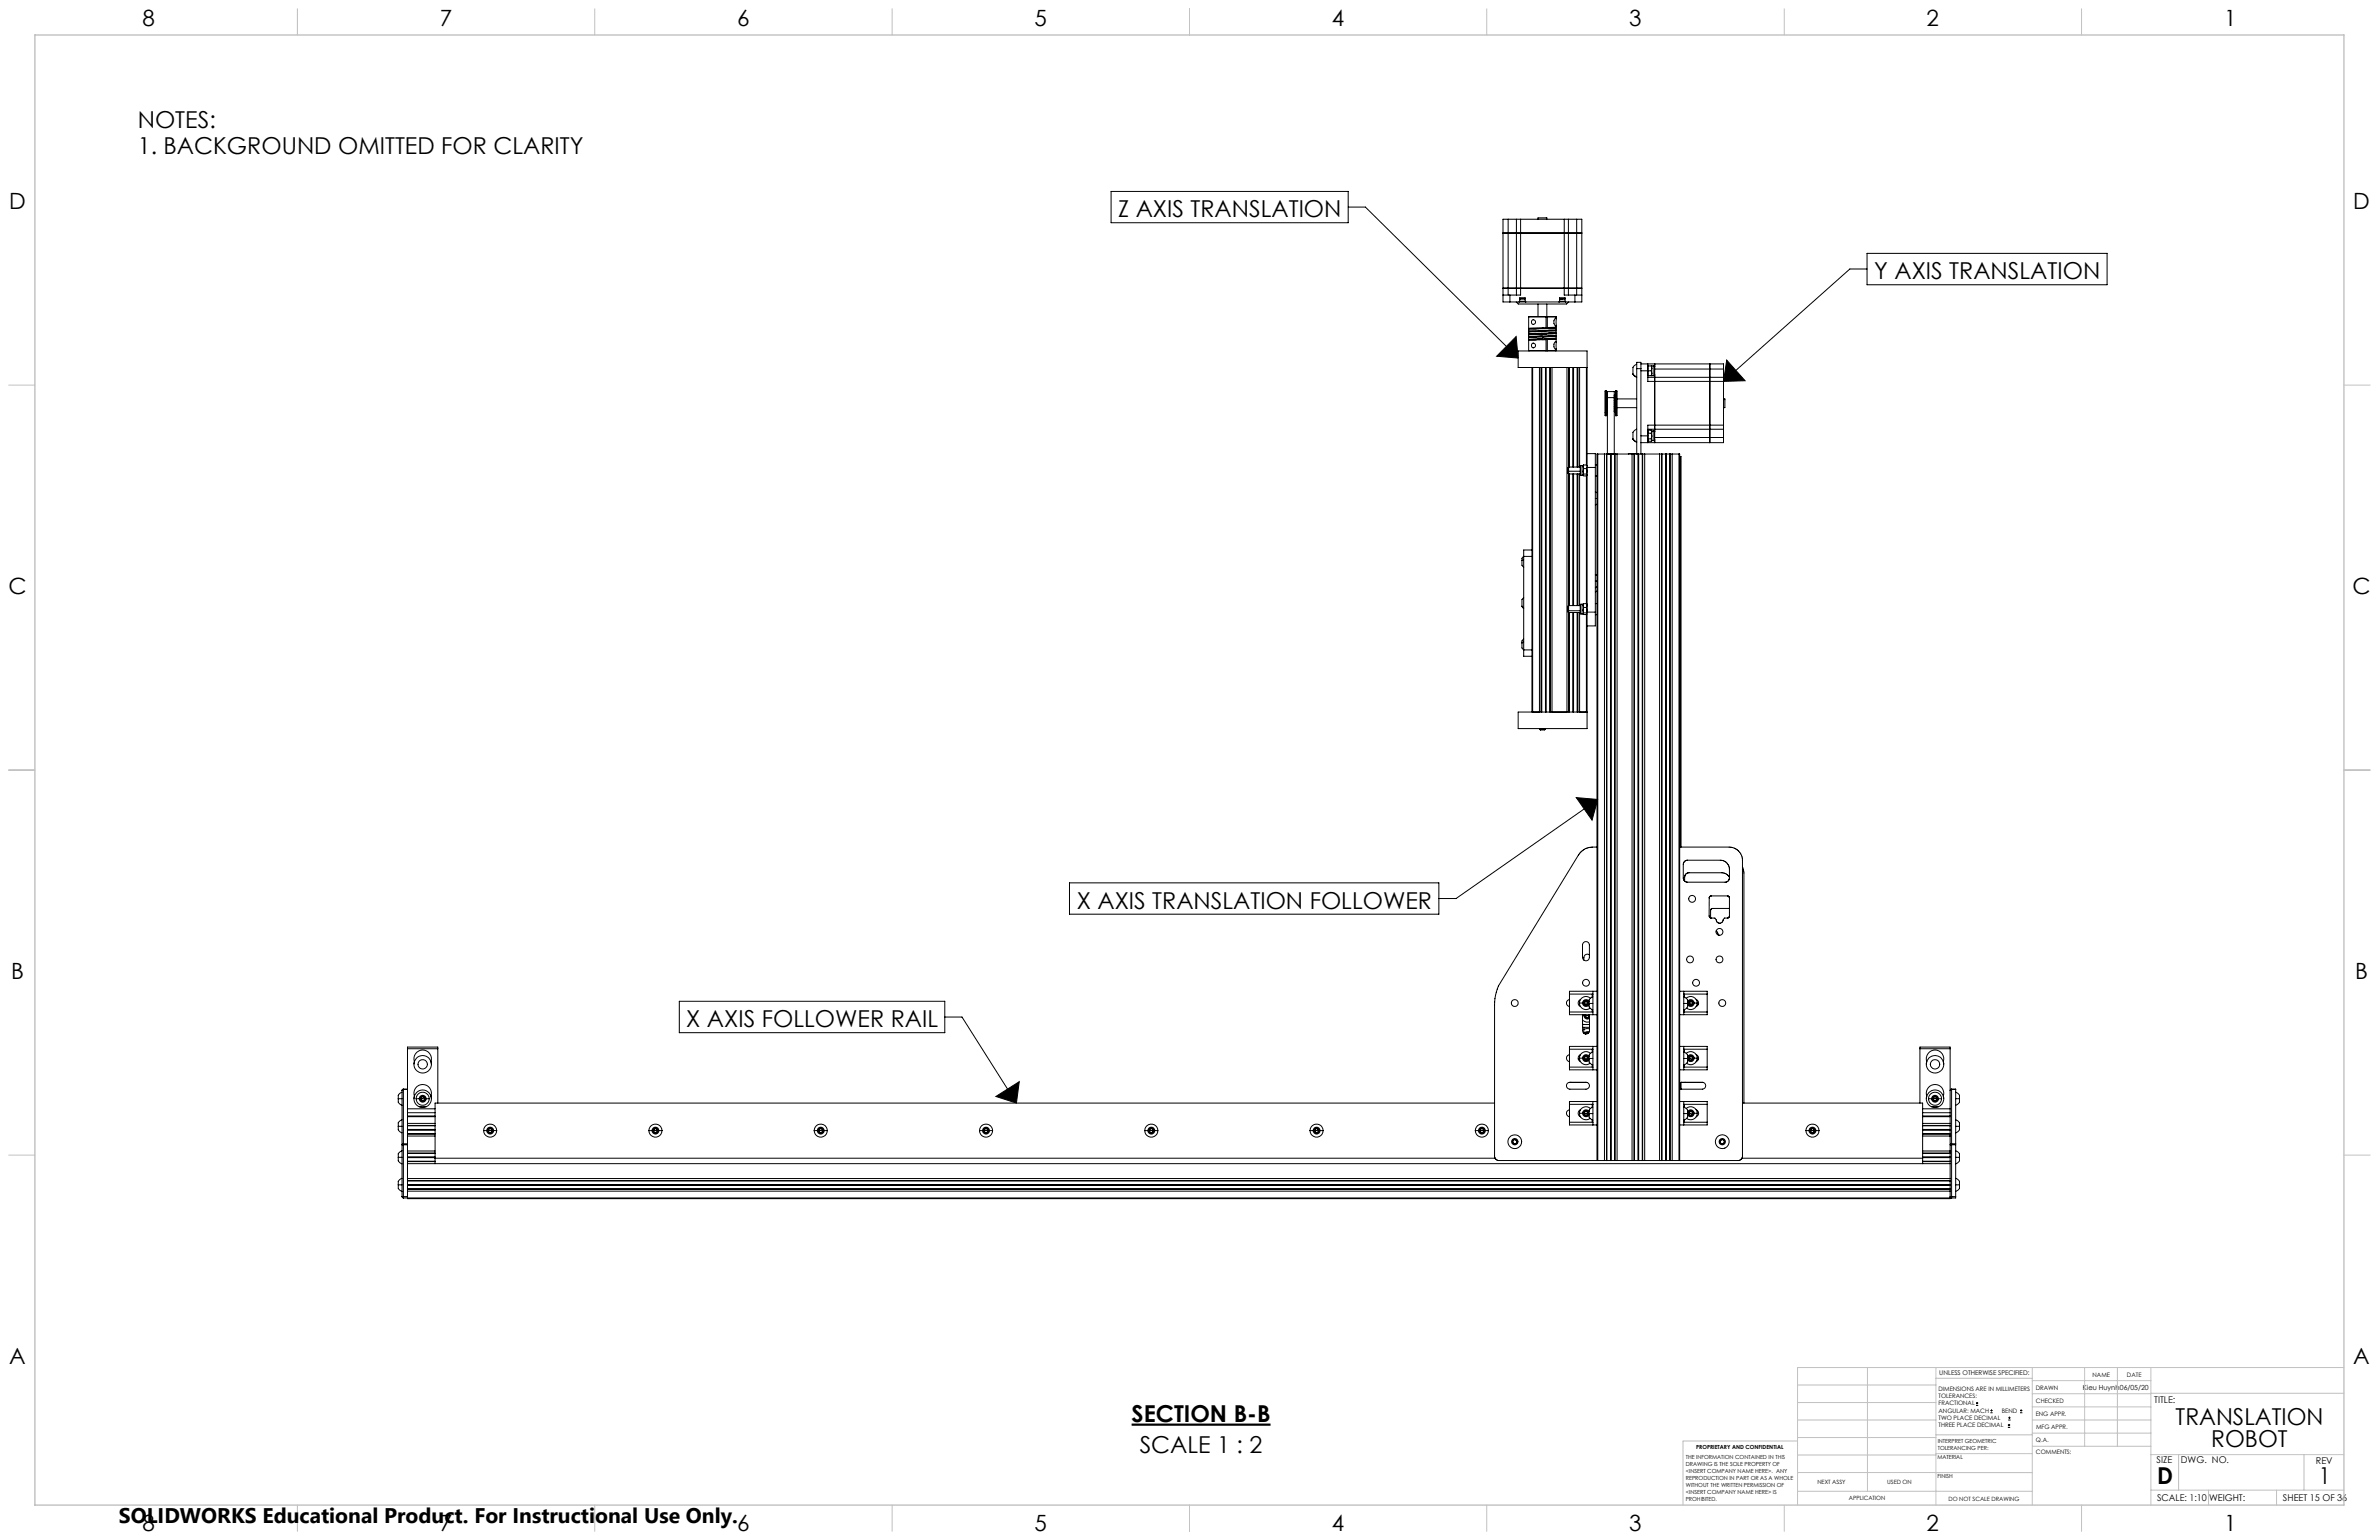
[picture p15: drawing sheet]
<svg xmlns="http://www.w3.org/2000/svg" width="864mm" height="559mm" viewBox="0 0 864 559" stroke-linecap="round" stroke-linejoin="round" font-family="sans-serif">
<defs><g id="words">
<g font-size="8.5">
<text x="50" y="46.4">NOTES:</text>
<text x="50" y="55.9">1. BACKGROUND OMITTED FOR CLARITY</text>
<text x="405.9" y="78.9">Z AXIS TRANSLATION</text>
<text x="680.4" y="101.4">Y AXIS TRANSLATION</text>
<text x="390.9" y="329.7">X AXIS TRANSLATION FOLLOWER</text>
<text x="249.1" y="372.7">X AXIS FOLLOWER RAIL</text>
<text x="410.8" y="516">SECTION B-B</text>
<text x="789.8" y="517.1">TRANSLATION</text>
<text x="413.7" y="527.4">SCALE 1 : 2</text>
<text x="802.7" y="525.2">ROBOT</text>
<text x="783.1" y="538.4">D</text>
<text x="841.8" y="538.4">1</text>
</g>
<g font-size="8.1">
<text x="51.7" y="9.3">8</text>
<text x="159.7" y="9.3">7</text>
<text x="267.6" y="9.3">6</text>
<text x="375.5" y="9.3">5</text>
<text x="483.5" y="9.3">4</text>
<text x="591.4" y="9.3">3</text>
<text x="699.4" y="9.3">2</text>
<text x="807.3" y="9.3">1</text>
<text x="3.3" y="76">D</text>
<text x="854.2" y="76">D</text>
<text x="3" y="215.7">C</text>
<text x="853.9" y="215.7">C</text>
<text x="4" y="355.4">B</text>
<text x="854.9" y="355.4">B</text>
<text x="3.3" y="495.1">A</text>
<text x="854.2" y="495.1">A</text>
<text x="51.7" y="555.4">8</text>
<text x="159.7" y="555.4">7</text>
<text x="267.6" y="555.4">6</text>
<text x="375.5" y="555.4">5</text>
<text x="483.5" y="555.4">4</text>
<text x="591.4" y="555.4">3</text>
<text x="699.4" y="555.4">2</text>
<text x="807.3" y="555.4">1</text>
</g>
<text font-size="7.7" x="43.2" y="552.5">SOLIDWORKS Educational Product. For Instructional Use Only.</text>
<g font-size="3.4">
<text x="782" y="508.9">TITLE:</text>
<text x="782.9" y="531">SIZE</text>
<text x="791.7" y="531">DWG. NO.</text>
<text x="840.7" y="531.1">REV</text>
<text x="783" y="544.6">SCALE: 1:10</text>
<text x="801.9" y="544.7">WEIGHT:</text>
<text x="828.7" y="544.6">SHEET 15 OF 36</text>
</g>
<text font-size="2.5" x="756.1" y="504.2">Kieu Huynh06/05/20</text>
<text font-size="2.4" x="704" y="499.1">UNLESS OTHERWISE SPECIFIED:</text>
<g font-size="2.2">
<text x="759.6" y="499.5">NAME</text>
<text x="772.1" y="499.6">DATE</text>
<text x="703.7" y="504.7">DIMENSIONS ARE IN MILLIMETERS</text>
<text x="703.7" y="507.3">TOLERANCES:</text>
<text x="703.7" y="510">FRACTIONAL</text>
<text x="739" y="504.3">DRAWN</text>
<text x="739.1" y="509.2">CHECKED</text>
<text x="703.7" y="512.6">ANGULAR: MACH</text>
<text x="703.7" y="515.3">TWO PLACE DECIMAL</text>
<text x="726.7" y="512.6">BEND</text>
<text x="739" y="513.9">ENG APPR.</text>
<text x="703.7" y="517.9">THREE PLACE DECIMAL</text>
<text x="739.1" y="518.6">MFG APPR.</text>
<text x="739.1" y="523.3">Q.A.</text>
<text x="739.1" y="527.5">COMMENTS:</text>
</g>
<g font-size="2.1">
<text x="659.7" y="538.6">NEXT ASSY</text>
<text x="685.1" y="538.6">USED ON</text>
<text x="671.1" y="544.4">APPLICATION</text>
<text x="707.3" y="544.5">DO NOT SCALE DRAWING</text>
</g>
<g font-size="2">
<text x="615.7" y="525.8">PROPRIETARY AND CONFIDENTIAL</text>
<text x="703.4" y="523.5">INTERPRET GEOMETRIC</text>
<text x="703.4" y="526">TOLERANCING PER:</text>
<text x="612" y="529.4">THE INFORMATION CONTAINED IN THIS</text>
<text x="612" y="531.9">DRAWING IS THE SOLE PROPERTY OF</text>
<text x="703.3" y="529.6">MATERIAL</text>
<text x="612" y="534.5">&lt;INSERT COMPANY NAME HERE&gt;. ANY</text>
<text x="612" y="537">REPRODUCTION IN PART OR AS A WHOLE</text>
<text x="612" y="539.5">WITHOUT THE WRITTEN PERMISSION OF</text>
<text x="703.3" y="536.4">FINISH</text>
<text x="612" y="542">&lt;INSERT COMPANY NAME HERE&gt; IS</text>
<text x="612" y="544.6">PROHIBITED.</text>
</g>
</g></defs>
<path d="M410.8 516.9h50.4" fill="none" stroke="#000" stroke-width=".79" stroke-linecap="butt"/>
<g fill="none" stroke="#000" stroke-width=".36">
<path d="M403.3 69.5h86.1v11.3h-86.1zM489.4 75.1h6.3l55.4 54.8M547.5 79.6h3M547.5 79.6h-1.9v30h2.5M547.5 79.6v27.5M550.5 79.6h1.5M550.5 79.6v27.5M552 79.6v27.5h-3.9M552 79.6h15.8M558.3 79.6v-.5h3.2v.5M567.8 79.6h1.5M567.8 79.6v27.5h3.9"/>
<path d="M569.3 79.6h3M569.3 79.6v27.5M572.3 79.6h1.9v30h-2.5M572.3 79.6v27.5M545.6 84.6h28.6M677.8 91.9h87.1v11.4h-87.1zM677.8 97.6h-6.3l-45.8 40.8M545.6 104.6h28.6M545.6 107.1h2.5M548.1 109.6h3.3M548.1 107.1v2.5M550.4 109.6l.7 .7h17.6l.8-.7"/>
<path d="M551.4 109.6h2.5M551.7 108.3h.1M551.7 109.3l-.3 .3M551.7 109.3h1.9M551.7 109.3v-1.2h1.9v1.2M551.7 108.3h1.9M551.7 108.3l.2 .2h1.6l.1-.2M553.6 108.3h.1M553.6 109.3l.3 .3M553.9 109.6h12M554.9 115h6.3M554.9 115v4.2"/>
<path d="M558.3 110.3v4.6M558.3 119.2v.1M559.5 120v.4M559.9 118.9h.1M559.9 119.9l-1.2 .3M561.2 114.9l-6.3 .1M561.2 114.9v.1M561.2 114.9h.4M561.2 118.9l-6.3 .3 2.8 .1M561.2 115v3.9M561.2 118.9h.5M561.5 110.3v4.6"/>
<path d="M561.5 118.9v.1M561.6 114.9l3.3 .1M561.6 114.9l.1 .1M561.7 115h3.2M561.7 115v3.9M562.2 119.8l2.7 .2-9.2 .4-.8 .1v.7M564.5 115.6l.4-.1v2.7l-.2 .1a1.96 1.96 0 0 1-.2-2.7zM564.7 118.7v.3h-3.2M564.9 119.7l-10 .5 2.8 .1M564.9 119.7v-.7l-9.3 .4-.6 .1-.1 .7M564.9 118v.7l-3.2 .2M564.9 115v.7"/>
<path d="M565.9 109.6h2.5M566.2 109.3l-.3 .3M566.2 109.3h1.9M566.2 109.3v-1.2h1.9v1.2M566.8 108.3l-.6 .1 .6 .1M566.8 108.3h.5M566.8 108.3v.2M567.1 108.3l-.3 .2M567.3 108.3l.8 .1-.8 .1zM568.1 109.3l.3 .3M568.4 109.6h3.3M571.7 107.1h2.5"/>
<path d="M571.7 107.1v2.5M550.4 122.1l.7 7.8-7.8-.6zM554.9 127.2h6.3M554.9 127.2l.2 .2M556.1 133.3v125.1M556.4 133.3v125.1M558.8 133.3v125.1M558.9 123v.3M559.4 133.3v125.1M559.5 121.1h-1.6l.8 .2M559.5 121.1h1.4M559.5 121v.1"/>
<path d="M559.7 133.3v125.1M559.9 122.3h.1M559.9 121.9l-2 .3M559.9 120.3h.1M559.9 122.9l-2 .3M560.9 121.1h.6l-1.6 .1M560.9 122.9v.3M561 133.3v125.1M561.1 133.3v125.1M561.2 121l-.3 .1M561.2 120l-1.3 .3M561.2 133.3v125.1"/>
<path d="M561.2 123.2l-6.3 .3v3.7M561.2 123.2v4M561.2 123.2l-1.3 .1M561.2 127.2v.2M561.7 127.2h3.2M561.7 123.2v4M561.7 127.2l-.1 .2M561.9 123l-1.2 .2h1M561.9 122l-2 .3M562.2 120.8l2.7 .2-9.7 .5h-.3v.7M562.2 121.8l2.7 .2-9.7 .4-.3 .1v.7M562.2 122.8l2.7 .2-3.2 .2"/>
<path d="M562.5 133.3v125.1M562.8 133.3v125.1M563.4 133.3v125.1M564.5 124.1l.4-.1v2.7l-.2 .1a1.96 1.96 0 0 1-.2-2.7zM564.9 122.7l-10 .5 2.8 .1M564.9 121.7l-10 .5 2.8 .1M564.9 120.6l-10 .5 2.8 .2M564.9 120v.6M564.9 121v.7M564.9 122v.7M564.9 123v1.2M564.9 126.5v.7"/>
<path d="M564.9 127.2l-.1 .2M568.8 133.3v125.1M569.4 133.3v36.2M569.7 133.3v36.2M571 133.3v36.2M571.1 133.3v36.2M571.2 133.3v36.2M572.5 133.3v36.2M572.8 133.3v36.2M573.4 133.3v36.2M575.9 133.3v35.4M576.1 133.3h-25v-5.9h25v37.2"/>
<path d="M592.8 135.7l.4 .6 .9 .6M592.8 135.7l1.3 1M594.1 132.2l-.6 .3a1.75 1.75 0 0 0-.7 2v1.2M594.1 133.8v-2.3h1.6v2.3M594.1 133.8h1.6M594.1 133.8v30.8M595.7 132h30v1.9M595.7 133.8v30.9M595.7 134.5h2.5M598.2 132v2.5M598.2 136.3h2.2M598.2 132.8h2.2"/>
<path d="M598.2 136.9h27.5M598.2 134.5v3.9h27.5M598.3 132.8v1.7M598.3 134.5h1.1M598.3 134.5v1.8M599.4 132.8l.2 .9M599.4 134.5l.2 .9M599.6 133.7v1.7M599.6 135.4v.9M599.6 132.8v.9M599.6 133.7l-.2 .8M599.6 135.4l-.2 .9"/>
<path d="M600.4 132.8l.3 .3M600.4 132.8v3.5M600.7 136l-.3 .3M600.7 133.1v2.9M600.7 136v20.7M600.7 132v1.1M600.7 133.9h25M620.7 132v28.6M625.7 136.9v1.5M625.7 133.9v3M625.7 138.4v15.9M626.8 130.7l6.7 7.4-7.8 .3z"/>
<path d="M582.7 141.9v7.8M582.7 149.7l.1 1.1M582.8 149.8v1M582.8 141.9v7.9M582.8 141.9h.3M582.8 150.8h.3M582.8 141.9h-.1M583.1 141.9v8.9M583.1 141.9h.1M583.2 141.9l-.1 8.9M583.2 145.2h.3M583.2 147.6h.3"/>
<path d="M583.2 143.8h.3M583.2 149h.3M583.2 143.4h.3M583.2 149.3h.3M583.2 143.3h.3M583.2 149.4h.3M583.2 144.8h.3M583.2 144.3h3.3M583.2 146.6h.3M583.2 146.2h.3M583.2 145.7h.3M583.2 147.2h.3"/>
<path d="M583.2 145.3h.3M583.2 148.1h.3M583.2 144.4h.3M583.2 148.4h.3M583.2 144h.3M583.2 148.8h.3M583.2 143.5h.3M583.2 149.2h.3M583.2 146.4h.3M583.2 145.5h.3M583.2 146.1h.3M583.2 147.4h.3"/>
<path d="M583.2 146.7h.3M583.2 145.8h.3M583.2 147h.3M583.2 146h.3M583.2 145.9h.3M583.2 146.9h.3M583.2 144.5h.3M583.2 145h.3M583.2 148.3h.3M583.2 145.1h.3M583.2 147.8h.3M583.2 147.7h.3"/>
<path d="M583.2 148.5h.3M583.2 148.9h.3M586 145.2h.5M586 147.6h.5M586 143.8h.5M586 149h.5M586 143.4h.5M586 149.3h.5M586 143.3h.5M586 149.4h.5M586 144.8h.5M586 146.6h.5"/>
<path d="M586 146.2h.5M586 145.7h.5M586 147.2h.5M586 145.3h.5M586 148.1h.5M586 144.4h.5M586 148.4h.5M586 144h.5M586 148.8h.5M586 143.5h.5M586 149.2h.5M586 146.4h.5"/>
<path d="M586 145.5h.5M586 146.1h.5M586 147.4h.5M586 146.7h.5M586 145.8h.5M586 147h.5M586 146h.5M586 145.9h.5M586 146.9h.5M586 144.5h.5M586 145h.5M586 148.3h.5"/>
<path d="M586 145.1h.5M586 147.8h.5M586 147.7h.5M586 148.5h.5M586 148.9h.5M586.5 141.9v8.9M586.5 141.9h.4M586.5 150.8h.4M586.9 141.9v8.9M587 144.7h7.1M587 147.9h7.1M592.8 159.3l.4 .6 .9 .6"/>
<path d="M592.8 159.3l1.3 1M594.1 155.8l-.6 .2a1.75 1.75 0 0 0-.7 2.1v1.2M595.7 158.2h2.5M598.2 158.2v2.4M598.2 159.9l.1 .2M598.2 155.8h27.5M598.2 158.2l.1 1M598.3 156.1l-.1 .3M598.3 157.2l-.1 1M598.3 157.2h1.1M598.3 159.2h1.1M598.3 156.1v1.1"/>
<path d="M598.3 159.2l-.1 .5M598.3 156.1h1.1M598.3 156.1v.1M599.4 157.2l.2 1M599.4 159.2l.2 .5M599.4 156.1l.2 .6M599.4 156.1l.1 .1M599.5 156.1l.1 .3M599.6 159.7v.2M599.6 158.2v1.5M599.6 156.7v1.5M599.6 156.4v.3"/>
<path d="M599.6 159.9h.8M599.6 156.4h.8M599.6 159.9l-.1 .2M599.6 158.2l-.2 1M599.6 156.7l-.2 .5M599.6 159.7l-.2 .4h-1.1M600.4 156.4l.3 .3M600.4 156.4v3.5M600.7 159.6l-.3 .3M600.7 156.7v2.9M600.7 159.6v1M600.7 158.7h25"/>
<path d="M625.7 144.7h.4v3.2h-.4M625.7 154.3v1.5M625.7 155.8v2.9M625.7 158.7v1.9h-30M625.7 154.3h-27.5v3.9M569.2 170.9v.8l.2 .3M569.2 170.9l.2 .1M569.4 169.5v1.5M569.4 169.5l-.2 .2v1.2M569.4 171v1M569.4 169.5h4.2M569.4 172h4.2"/>
<path d="M569.4 172v47.7M569.4 171h4.2M569.7 172v47.7M571 172v47.7M571.1 172v47.7M571.2 172v47.7M572.5 172v47.7M572.8 172v47.7M573.4 172v47.7M573.9 168.9l-.3 .3v3.1l.3 .2M573.9 168.9v3.6M573.9 168.9h.8"/>
<path d="M573.9 172.5h.8M574.7 168.9v.5M574.7 169.4v1.6M574.7 171v1.4M574.7 172.4v.1M574.7 169.4l.1 .6M574.7 171l.1 1M574.8 172h1.1M574.8 168.7l-.1 .2M574.8 168.7h1.1M574.8 172.7h1.1v46.3M574.8 170h1.1"/>
<path d="M574.8 168.7l-.1 .7M574.8 170l-.1 1M574.8 172l-.1 .4M575.9 168.7l.2 .2M575.9 172l.2 .5M575.9 170v2M576.1 164.6v5M576.1 164.6h3v5M576.1 169.6h3M576.1 169.6v52.5M576.1 169.4l-.2 .6M579.1 178.5l.6 .3"/>
<path d="M579.1 168.7h.6M579.1 172.7h.6M579.1 169.6v52.5M580 164.7h-.3v256.4M580 164.7h29.5M580 164.7v256.4M582.4 164.7v256.4M583.2 164.7v256.4M583.3 164.7v256.4M583.4 164.7h.1M583.5 164.7v-22.6h2.5v22.6M584.6 164.7v256.4"/>
<path d="M584.7 164.7v256.4M584.8 164.7v256.4M586.1 164.7v256.4M586.3 164.7h.1M586.3 164.7v256.4M587 164.7v256.4M592.5 164.7v256.4M593.2 164.7v256.4M593.3 164.7v256.4M594.1 164.6v.1M594.1 164.6l-3 .1M594.6 164.7v256.4"/>
<path d="M594.7 164.7v256.4M594.9 164.7v256.4M596.2 164.7v256.4M596.3 164.7v256.4M597 164.7v256.4M598.3 160.1h.1M602.4 164.7v256.4M603.2 164.7v256.4M603.3 164.7v256.4M604.6 164.7v256.4M604.7 164.7v256.4M604.8 164.7v256.4"/>
<path d="M606.1 164.7v256.4M606.3 164.7v256.4M607 164.7v256.4M609.5 164.7h.2v256.4M609.5 164.7v256.4M609.7 165.7h.3M610 165.7h.2v141.7M610 165.7v141.7M556.1 199.6h-3v2.3M579.1 180.9h.6M579.7 182.9l-.6 .3M552.5 203.4a2.02 2.02 0 0 0 .6 2.4"/>
<path d="M552.5 220l.6 .8M552.5 220l.6 .6M553.1 201.9a1.29 1.29 0 0 0-.6 1.5M553.1 216.9a1.45 1.45 0 0 0-.6 1.9v1.2M553.1 203.1l-.6 .3M553.1 201.9v33.9M553.1 201.9h3M569.4 219.7v1.9M569.4 219.7l-.2 .3v1.5M569.4 219.7h4.2M573.9 219.3l-.3 .2v3.1l.3 .2M573.9 219.3v3.5"/>
<path d="M573.9 219.3h.8M574.7 219.3v.4M574.7 219.7v1.7M574.7 219.7l.1 .7M574.8 219l-.1 .3M574.8 219l-.1 .7M574.8 219h1.1M575.9 219l.2 .3M575.9 219v1.4M579.1 208.5l.6 .3M579.1 219h.6M579.1 210.9h.6"/>
<path d="M579.7 212.9l-.6 .4M579.7 214.5l-.6 .3M552.5 233.3a2.17 2.17 0 0 0 .6 2.5M553.1 231.9l-.6 .7v.7M553.1 235.8v2.3h3M553.1 233l-.6 .3M553.1 235.8h3M569.2 221.5l.2 .7M569.2 221.5l.2 .1M569.4 221.6v.6M569.4 222.2h4.2M569.4 222.2v36.2"/>
<path d="M569.4 221.6h4.2M569.7 222.2v36.2M571 222.2v36.2M571.1 222.2v36.2M571.2 222.2v36.2M572.5 222.2v36.2M572.8 222.2v36.2M573.4 222.2v36.2M573.9 222.8h.8M574.7 221.4v1.3M574.7 222.7v.1M574.7 221.4l.1 1"/>
<path d="M574.8 220.4h1.1M574.8 220.4l-.1 1M574.8 222.4l-.1 .3M574.8 223h1.1v35.4M575.9 220.4v2h-1.1M576.1 222.1v5M576.1 222.8h.1M576.1 222.1h3M576.1 227.1v37.3h-25v-6h25M579.1 222.1v5h-3M579.1 223h.6M558.9 264.6l.3 .3h1.5l.2-.3"/>
<path d="M558.9 264.6h2M558.9 264.4v.2M560.9 264.4v.2M572.2 289.4l7.8 .7-2.1 7.5zM580 290.1l-51.4 35.9h-6.3M579.7 307.4a7.3 7.3 0 0 0-5 1l-1.7 1.9-29.1 47.5-.7 2.2-.7 4.8v54.9l.2 .6M609.7 307.4h18a4.8 4.8 0 0 1 4.8 4.8v107.5l-.2 .6M611.6 312.5l.8-.4h12.1a3.3 3.3 0 0 1 3.3 3.4l-.1 3.4-.2 .6-.9 .6h-14.4l-.8-.6-.4-.7v-5.3zM627.8 318.3a3.4 3.4 0 0 0-2.8-1.6h-12.1l-1.1 .8-.3 2.2M632.5 314.6l.6 2.2v83.5M388.2 320.4h134.1v11.3h-134.1zM620.5 325.5l-.1 6.8 .6 .8"/>
<path d="M620.6 332.7v.1M620.6 325.4l.5-.3h6.1l.5 .4 .1 6.9-.3 .6-1.5 .1-.5 .7a1.25 1.25 0 0 1-1.2 1.2 1.25 1.25 0 0 1-1.3-1.2l-.5-.7h-1.5M620.6 325.4l-.1 .1M621.1 330h.1M621.3 329.7v.1M623 337.7l1.1 1.7M627.8 329.7h-6.3l-.5 .5v2.9M574.9 342a1.23 1.23 0 0 1 1.3-.3 1.23 1.23 0 0 1 .8 1.2v4.5a1.25 1.25 0 0 1-1.3 1.3 1.25 1.25 0 0 1-1.2-1.3v-4.5zM577 346.5a1.27 1.27 0 0 0-2 1v.9M578.2 359.7v8.5M579.7 359.7h-10v8.5h10M609.7 359.7h10v8.5h-10"/>
<path d="M611.2 359.7v8.5M246.6 363.3h96.4v11.4h-96.4zM343 369h6.2l19.8 31.3M569.7 362.7a1.24 1.24 0 0 0-1.1 1.3 1.24 1.24 0 0 0 1.1 1.2M569.7 360.7h8.5M569.7 367.2h8.5M573.4 364h1.1M573.4 364a2.38 2.38 0 0 0 1.3 2.1 2.38 2.38 0 0 0 2.5-.3M573.7 362.7a1.38 1.38 0 0 0-.8 1.3 1.38 1.38 0 0 0 .8 1.2M574.5 370.1l.2 .2a2.37 2.37 0 0 0 2.3 .5M574.5 368.2v5.7a1.25 1.25 0 0 0 1.3 1.3 1.25 1.25 0 0 0 1.2-1.3v-5.7M574.5 368.5h.5"/>
<path d="M574.5 364a1.24 1.24 0 0 0 1 1.2 1.24 1.24 0 0 0 1.4-.7M574.5 372.8h2.5M574.5 371.8h2.5M575 372.8v2.1M575 368.5a1.24 1.24 0 0 0 .7 1.1 1.24 1.24 0 0 0 1.3-.1M575 363.5v.9M575 364.4l.7 .4M575 364a.71 .71 0 0 1 .7-.7 .71 .71 0 0 1 .7 .7M575 364a.71 .71 0 0 0 .7 .7 .71 .71 0 0 0 .7-.7M575 368.2v.3M575 364h1.4M575.4 368.2l.1 .7"/>
<path d="M575.5 368.9l.7 .5M575.5 368.2v.7M575.5 375.1v.1M575.5 368.5a.71 .71 0 0 0 .7 .7 .71 .71 0 0 0 .7-.7M575.5 368.5h1.4M575.6 368.2l-.1 .3M575.7 363.1l.8 .4M575.7 363.1l-.7 .4M576.2 369.4l.8-.5zM576.2 374.7l.5 .1M576.2 374.7l-.7 .4M576.2 374.7l.3 .2-.9 .3"/>
<path d="M576.5 363.5v.9M576.5 364.4l-.8 .4M576.9 364.1a1.88 1.88 0 0 0 1.3 2.4M576.9 368.2v.3M576.9 364.1h1.3M576.9 374.5l-.2-.1a1.24 1.24 0 0 0-1.6 .6M576.9 363.4a1.24 1.24 0 0 0-1.4-.6 1.24 1.24 0 0 0-1 1.2M577 373.3l-1.1-.1-.9 .4M577.4 362.2a2.36 2.36 0 0 0-2.6-.4 2.36 2.36 0 0 0-1.4 2.2M578 360.7v1.1M578 366.4v.8M578.2 361.7l-.6 .3a1.65 1.65 0 0 0-.7 2.1"/>
<path d="M578.2 379.7v8.5M579.7 379.7h-10v8.5h10M609.7 379.7h10v8.5h-10M611.2 361.7l.7 .3a1.69 1.69 0 0 1 .7 2.1M611.2 364.1h1.4M611.2 379.7v8.5M611.2 360.7h8.5M611.2 367.2h8.5M611.5 360.7v1.1M611.5 366.4v.8M612.1 362.2a2.38 2.38 0 0 1 2.6-.4 2.38 2.38 0 0 1 1.4 2.2M612.6 364.1a1.88 1.88 0 0 1-1.4 2.4"/>
<path d="M612.6 363.4a1.26 1.26 0 0 1 1.4-.6 1.26 1.26 0 0 1 1 1.2M613 363.5v.9M613 364.4l.7 .4M613 364a.71 .71 0 0 1 .7-.7 .71 .71 0 0 1 .7 .7M613 364a.71 .71 0 0 0 .7 .7 .71 .71 0 0 0 .7-.7M613 364h1.4M613.7 363.1l.8 .4M613.7 363.1l-.7 .4M614.5 363.5v.9M614.5 364.4l-.8 .4M615 364a1.26 1.26 0 0 1-1 1.2 1.26 1.26 0 0 1-1.4-.7M615 364h1.1"/>
<path d="M615.7 362.7a1.36 1.36 0 0 1 .9 1.3 1.36 1.36 0 0 1-.9 1.2h.1M615.8 362.7h.1M616.1 364.3h.5M616.1 364a2.41 2.41 0 0 1-1.3 2.1 2.41 2.41 0 0 1-2.6-.3M144.6 398.7a1.9 1.9 0 0 0 1.3 2.4M144.6 398.7h1.3M145.9 396.3l-.6 .3a1.63 1.63 0 0 0-.7 2.1M145.9 395.7v38.5M146.4 395.3l-.5 .4M146.4 395.2l-.5 .5M146.4 395.2v.1M146.4 395.3h1.5"/>
<path d="M146.4 395.2h1.5M146.4 395.3v19.7M147.9 380.5v-.6h11v.6M147.9 380.5h11M147.9 380.5v21.8M150.3 398.6a3.2 3.2 0 0 1 3.1-3.1 3.2 3.2 0 0 1 3.2 3.1M150.3 386.1a3.2 3.2 0 0 1 3.1-3.1 3.2 3.2 0 0 1 3.2 3.1M151.1 398.7h1.1M151.1 398.7a2.38 2.38 0 0 1 2.3-2.4 2.38 2.38 0 0 1 2.4 2.4M151.1 398.7a2.38 2.38 0 0 0 2.3 2.4 2.38 2.38 0 0 0 2.4-2.4M151.4 394.2a3.2 3.2 0 0 1 3.8-.1 3.2 3.2 0 0 1 1.3 3.6 3.2 3.2 0 0 1-3.1 4.1 3.2 3.2 0 0 1-3-4.1 3.2 3.2 0 0 1 1-3.5zM151.4 381.7a3.2 3.2 0 0 1 3.8-.1 3.2 3.2 0 0 1 1.3 3.6 3.2 3.2 0 0 1-3.1 4.2 3.2 3.2 0 0 1-3-4.2 3.2 3.2 0 0 1 1-3.5z"/>
<path d="M152.2 398.7a1.25 1.25 0 0 0 1.2 1.2 1.25 1.25 0 0 0 1.3-1.2M152.2 398.7a1.25 1.25 0 0 1 1.2-1.3 1.25 1.25 0 0 1 1.3 1.3M152.7 398.3v.8M152.7 399.1l.7 .5M152.8 398.7a.69 .69 0 0 0 .6 .7 .69 .69 0 0 0 .7-.7M152.8 398.7a.69 .69 0 0 1 .6-.7 .69 .69 0 0 1 .7 .7M152.8 398.7h1.3M153.4 397.8l.8 .5M153.4 397.8l-.7 .5M154.2 399.1l-.8 .5M154.2 398.3v.8M154.7 398.7h1.1"/>
<path d="M158.9 380.5v19.8M361.5 397.9l8.5-5.4-1 7.8zM569 393.1l.9-.4h5.8a1.25 1.25 0 0 1 1.3 1.3 1.25 1.25 0 0 1-1.3 1.2h-5.8a1.26 1.26 0 0 1-1.2-.8 1.26 1.26 0 0 1 .3-1.3zM569.7 382.7a1.24 1.24 0 0 0-1.1 1.3 1.24 1.24 0 0 0 1.1 1.2M569.7 380.7h8.5M569.7 387.2h8.5M570.2 392.7l5.9 .1M572.9 384.3h.5M573.4 384h1.1M573.4 384a2.36 2.36 0 0 0 1.3 2.1 2.36 2.36 0 0 0 2.5-.3M573.7 382.7a1.38 1.38 0 0 0-.8 1.3 1.38 1.38 0 0 0 .8 1.2M573.7 385.2h.1"/>
<path d="M574.5 384a1.24 1.24 0 0 0 1 1.2 1.24 1.24 0 0 0 1.4-.7M575 383.5v.9M575 384.4l.7 .4M575 384a.71 .71 0 0 0 .7 .7 .71 .71 0 0 0 .7-.7M575 384a.71 .71 0 0 1 .7-.7 .71 .71 0 0 1 .7 .7M575 384h1.4M575.7 383.1l.8 .4M575.7 383.1l-.7 .4M576.5 383.5v.9M576.5 384.4l-.8 .4M576.9 384.1a1.9 1.9 0 0 0 1.3 2.4M576.9 384.1h1.3"/>
<path d="M576.9 383.4a1.24 1.24 0 0 0-1.4-.7 1.24 1.24 0 0 0-1 1.3M577.4 382.2a2.36 2.36 0 0 0-2.6-.4 2.36 2.36 0 0 0-1.4 2.2M578 380.7v1.1M578 386.4v.8M578.2 381.7l-.6 .3a1.63 1.63 0 0 0-.7 2.1M578.2 399.7v8.5M579.7 399.7h-10v8.5h10M609.7 392.9l.7-.2h7.6a1.25 1.25 0 0 1 1.2 1.3 1.25 1.25 0 0 1-1.2 1.2h-7.6l-.7-.2M609.7 399.7h10v8.5h-10M610 392.8v2.3M610.2 392.8h8.1M610.2 392.7v2.5"/>
<path d="M611.2 381.7l.7 .3a1.67 1.67 0 0 1 .7 2.1M611.2 384.1h1.4M611.2 380.7h8.5M611.2 387.2h8.5M611.2 399.7v8.5M611.5 380.7v1.1M611.5 386.4v.8M611.8 392.7v.1M612.1 382.2a2.38 2.38 0 0 1 2.6-.4 2.38 2.38 0 0 1 1.4 2.2M612.6 384.1a1.9 1.9 0 0 1-1.4 2.4M612.6 383.4a1.26 1.26 0 0 1 1.4-.7 1.26 1.26 0 0 1 1 1.3M613 383.5v.9"/>
<path d="M613 384.4l.7 .4M613 384a.71 .71 0 0 0 .7 .7 .71 .71 0 0 0 .7-.7M613 384a.71 .71 0 0 1 .7-.7 .71 .71 0 0 1 .7 .7M613 384h1.4M613.7 383.1l.8 .4M613.7 383.1l-.7 .4M614.5 383.5v.9M614.5 384.4l-.8 .4M615 384a1.26 1.26 0 0 1-1 1.2 1.26 1.26 0 0 1-1.4-.7M615 384h1.1M615.7 385.2h.1M615.8 382.7h-.1a1.36 1.36 0 0 1 .9 1.3 1.36 1.36 0 0 1-.9 1.2"/>
<path d="M616.1 384.3h.5M616.1 384a2.39 2.39 0 0 1-1.3 2.1 2.39 2.39 0 0 1-2.6-.3M696.9 380.5v-.6h11v.6M696.9 380.5h11M696.9 380.5v19.8M699.3 398.6a3.2 3.2 0 0 1 3.1-3.1 3.2 3.2 0 0 1 3.2 3.1M699.3 386.1a3.2 3.2 0 0 1 3.1-3.1 3.2 3.2 0 0 1 3.2 3.1M700.1 398.7h1.1M700.1 398.7a2.38 2.38 0 0 1 2.3-2.4 2.38 2.38 0 0 1 2.4 2.4M700.1 398.7a2.38 2.38 0 0 0 2.3 2.4 2.38 2.38 0 0 0 2.4-2.4M700.4 394.2a3.2 3.2 0 0 1 3.8-.1 3.2 3.2 0 0 1 1.2 3.6 3.2 3.2 0 0 1-3 4.1 3.2 3.2 0 0 1-3-4.1 3.2 3.2 0 0 1 1-3.5zM700.4 381.7a3.2 3.2 0 0 1 3.8-.1 3.2 3.2 0 0 1 1.2 3.6 3.2 3.2 0 0 1-3 4.2 3.2 3.2 0 0 1-3-4.2 3.2 3.2 0 0 1 1-3.5z"/>
<path d="M701.2 398.7a1.25 1.25 0 0 0 1.2 1.2 1.25 1.25 0 0 0 1.3-1.2M701.2 398.7a1.25 1.25 0 0 1 1.2-1.3 1.25 1.25 0 0 1 1.3 1.3M701.7 398.3v.8M701.7 399.1l.8 .5M701.7 398.7a.69 .69 0 0 0 .7 .7 .69 .69 0 0 0 .7-.7M701.7 398.7a.69 .69 0 0 1 .7-.7 .69 .69 0 0 1 .7 .7M701.7 398.7h1.4M702.5 397.8l.7 .5M702.5 397.8l-.8 .5M703.2 399.1l-.7 .5M703.2 398.3v.8M703.7 398.7h1.1"/>
<path d="M707.9 380.5v21.8M708.4 395.2l-.5 .5 .5-.4M708.4 395.2v.1M708.4 395.2l1.5 .1M708.4 395.3v19.7M708.4 395.3h1.5M709.9 396.3l.6 .3a1.63 1.63 0 0 1 .8 2.1M709.9 398.7h1.4M709.9 395.3v19.7M711.3 398.7a1.9 1.9 0 0 1-1.4 2.4M144.6 419.9a1.84 1.84 0 0 0 1.3 2.4M144.6 408.7a1.84 1.84 0 0 0 1.3 2.4"/>
<path d="M144.6 419.9h1.3M144.6 408.7h1.3M145.9 417.5l-.6 .4a1.65 1.65 0 0 0-.7 2M145.9 406.3l-.6 .3a1.65 1.65 0 0 0-.7 2.1M146.4 415v.4M146.4 415l-.5 .3 .5 .1M146.4 415h1.5M146.4 415.4h1.5M146.4 415.4v18.8M147.9 402.3v1.5M147.9 405v.2M147.9 405.2v29.7h560v-.2"/>
<path d="M147.9 403.8v1.2M147.9 405h10M147.9 407.6h10M147.9 408.4h10M147.9 412.2h10M147.9 411.5h10M147.9 417.7h10M147.9 418.4h10M147.9 408.5h10M147.9 411.4h10M147.9 418.5h10M147.9 409.8h10"/>
<path d="M147.9 410h10M147.9 409.9h10M147.9 419.8h10M147.9 419.9h10M147.9 405.2h10M147.9 402.3h10M147.9 403.8h10M152.2 401.6h2.5M175.6 410.2h1.1M175.6 410.2a2.36 2.36 0 0 1 2.3-2.3 2.36 2.36 0 0 1 2.4 2.3M175.6 410.2a2.36 2.36 0 0 0 2.3 2.4 2.36 2.36 0 0 0 2.4-2.4M176.7 410.2a1.25 1.25 0 0 1 1.2-1.2 1.25 1.25 0 0 1 1.3 1.2"/>
<path d="M176.7 410.2a1.25 1.25 0 0 0 1.2 1.3 1.25 1.25 0 0 0 1.3-1.3M177.2 410.7l.7 .4M177.2 409.8v.9M177.2 410.2a.71 .71 0 0 1 .7-.7 .71 .71 0 0 1 .7 .7M177.2 410.2a.71 .71 0 0 0 .7 .8 .71 .71 0 0 0 .7-.8M177.2 410.2h1.4M177.9 409.4l.8 .4M177.9 409.4l-.7 .4M178.7 410.7l-.8 .4M178.7 409.8v.9M179.2 410.2h1.1M235.5 410.2h1.2"/>
<path d="M235.5 410.2a2.38 2.38 0 0 1 2.4-2.3 2.38 2.38 0 0 1 2.4 2.3M235.5 410.2a2.38 2.38 0 0 0 2.4 2.4 2.38 2.38 0 0 0 2.4-2.4M236.7 410.2a1.25 1.25 0 0 1 1.2-1.2 1.25 1.25 0 0 1 1.3 1.2M236.7 410.2a1.25 1.25 0 0 0 1.2 1.3 1.25 1.25 0 0 0 1.3-1.3M237.2 410.7l.7 .4M237.2 409.8v.9M237.2 410.2a.69 .69 0 0 1 .7-.7 .69 .69 0 0 1 .7 .7M237.2 410.2a.69 .69 0 0 0 .7 .8 .69 .69 0 0 0 .7-.8M237.2 410.2h1.4M237.9 409.4l.8 .4M237.9 409.4l-.7 .4M238.7 410.7l-.8 .4"/>
<path d="M238.7 409.8v.9M239.2 410.2h1.1M295.6 410.2h1.1M295.6 410.2a2.38 2.38 0 0 1 2.3-2.3 2.38 2.38 0 0 1 2.4 2.3M295.6 410.2a2.38 2.38 0 0 0 2.3 2.4 2.38 2.38 0 0 0 2.4-2.4M296.7 410.2a1.25 1.25 0 0 1 1.2-1.2 1.25 1.25 0 0 1 1.3 1.2M296.7 410.2a1.25 1.25 0 0 0 1.2 1.3 1.25 1.25 0 0 0 1.3-1.3M297.2 410.7l.7 .4M297.2 409.8v.9M297.3 410.2a.69 .69 0 0 1 .6-.7 .69 .69 0 0 1 .7 .7M297.3 410.2a.69 .69 0 0 0 .6 .8 .69 .69 0 0 0 .7-.8M297.3 410.2h1.3"/>
<path d="M297.9 409.4l.8 .4M297.9 409.4l-.7 .4M298.7 410.7l-.8 .4M298.7 409.8v.9M299.2 410.2h1.1M355.6 410.2h1.1M355.6 410.2a2.38 2.38 0 0 1 2.3-2.3 2.38 2.38 0 0 1 2.4 2.3M355.6 410.2a2.38 2.38 0 0 0 2.3 2.4 2.38 2.38 0 0 0 2.4-2.4M356.7 410.2a1.25 1.25 0 0 1 1.2-1.2 1.25 1.25 0 0 1 1.3 1.2M356.7 410.2a1.25 1.25 0 0 0 1.2 1.3 1.25 1.25 0 0 0 1.3-1.3M357.2 410.7l.7 .4M357.2 409.8v.9"/>
<path d="M357.2 410.2a.71 .71 0 0 1 .7-.7 .71 .71 0 0 1 .7 .7M357.2 410.2a.71 .71 0 0 0 .7 .8 .71 .71 0 0 0 .7-.8M357.2 410.2h1.4M357.9 409.4l.8 .4M357.9 409.4l-.7 .4M358.7 410.7l-.8 .4M358.7 409.8v.9M359.2 410.2h1.1M415.6 410.2h1.1M415.6 410.2a2.36 2.36 0 0 1 2.3-2.3 2.36 2.36 0 0 1 2.4 2.3M415.6 410.2a2.36 2.36 0 0 0 2.3 2.4 2.36 2.36 0 0 0 2.4-2.4M416.7 410.2a1.23 1.23 0 0 1 1.2-1.2 1.23 1.23 0 0 1 1.3 1.2"/>
<path d="M416.7 410.2a1.24 1.24 0 0 0 1.2 1.3 1.24 1.24 0 0 0 1.3-1.3M417.2 410.7l.7 .4M417.2 409.8v.9M417.2 410.2a.71 .71 0 0 1 .7-.7 .71 .71 0 0 1 .7 .7M417.2 410.2a.71 .71 0 0 0 .7 .8 .71 .71 0 0 0 .7-.8M417.2 410.2h1.4M417.9 409.4l.8 .4M417.9 409.4l-.7 .4M418.7 410.7l-.8 .4M418.7 409.8v.9M419.2 410.2h1.1M475.5 410.2h1.2"/>
<path d="M475.5 410.2a2.38 2.38 0 0 1 2.4-2.3 2.38 2.38 0 0 1 2.4 2.3M475.5 410.2a2.38 2.38 0 0 0 2.4 2.4 2.38 2.38 0 0 0 2.4-2.4M476.7 410.2a1.25 1.25 0 0 1 1.2-1.2 1.25 1.25 0 0 1 1.3 1.2M476.7 410.2a1.25 1.25 0 0 0 1.2 1.3 1.25 1.25 0 0 0 1.3-1.3M477.2 410.7l.7 .4M477.2 409.8v.9M477.2 410.2a.71 .71 0 0 1 .7-.7 .71 .71 0 0 1 .7 .7M477.2 410.2a.71 .71 0 0 0 .7 .8 .71 .71 0 0 0 .7-.8M477.2 410.2h1.4M477.9 409.4l.8 .4M477.9 409.4l-.7 .4M478.7 410.7l-.8 .4"/>
<path d="M478.7 409.8v.9M479.2 410.2h1.1M535.6 410.2h1.1M535.6 410.2a2.38 2.38 0 0 1 2.3-2.3 2.38 2.38 0 0 1 2.4 2.3M535.6 410.2a2.38 2.38 0 0 0 2.3 2.4 2.38 2.38 0 0 0 2.4-2.4M536.7 410.2a1.25 1.25 0 0 1 1.2-1.2 1.25 1.25 0 0 1 1.3 1.2M536.7 410.2a1.25 1.25 0 0 0 1.2 1.3 1.25 1.25 0 0 0 1.3-1.3M537.2 410.7l.8 .4M537.2 409.8v.9M537.2 410.2a.69 .69 0 0 1 .7-.7 .69 .69 0 0 1 .7 .7M537.2 410.2a.69 .69 0 0 0 .7 .8 .69 .69 0 0 0 .7-.8M537.2 410.2h1.4"/>
<path d="M538 409.4l.7 .4M538 409.4l-.8 .4M538.7 410.7l-.7 .4M538.7 409.8v.9M539.2 410.2h1.1M542.5 400.3h-384.6v21.9M549.1 413.8l.8-.4 .7 .4v.9l-.7 .4-.8-.4zM569.7 402.7a1.24 1.24 0 0 0-1.1 1.3 1.24 1.24 0 0 0 1.1 1.2M569.7 400.7h8.5M569.7 407.2h8.5M573.4 404h1.1M573.4 404a2.36 2.36 0 0 0 1.3 2.1 2.36 2.36 0 0 0 2.5-.3"/>
<path d="M573.7 402.7a1.38 1.38 0 0 0-.8 1.3 1.38 1.38 0 0 0 .8 1.2M574.5 404a1.24 1.24 0 0 0 1 1.2 1.24 1.24 0 0 0 1.4-.7M575 403.5v.9M575 404.4l.7 .4M575 404a.71 .71 0 0 1 .7-.7 .71 .71 0 0 1 .7 .7M575 404a.71 .71 0 0 0 .7 .7 .71 .71 0 0 0 .7-.7M575 404h1.4M575.7 403.1l.8 .4M575.7 403.1l-.7 .4M576.5 404.4l-.8 .4M576.5 403.5v.9M576.9 404.1a1.9 1.9 0 0 0 1.3 2.4"/>
<path d="M576.9 404.1h1.3M576.9 403.4a1.24 1.24 0 0 0-1.4-.7 1.24 1.24 0 0 0-1 1.3M577.4 402.2a2.36 2.36 0 0 0-2.6-.4 2.36 2.36 0 0 0-1.4 2.2M578 400.7v1.1M578 406.4v.8M578.2 401.7l-.6 .3a1.63 1.63 0 0 0-.7 2.1M611.2 401.7l.7 .3a1.67 1.67 0 0 1 .7 2.1M611.2 404.1h1.4M611.2 400.7h8.5M611.2 407.2h8.5M611.5 400.7v1.1M611.5 406.4v.8"/>
<path d="M612.1 402.2a2.38 2.38 0 0 1 2.6-.4 2.38 2.38 0 0 1 1.4 2.2M612.6 404.1a1.9 1.9 0 0 1-1.4 2.4M612.6 403.4a1.26 1.26 0 0 1 1.4-.7 1.26 1.26 0 0 1 1 1.3M613 403.5v.9M613 404.4l.7 .4M613 404a.71 .71 0 0 1 .7-.7 .71 .71 0 0 1 .7 .7M613 404a.71 .71 0 0 0 .7 .7 .71 .71 0 0 0 .7-.7M613 404h1.4M613.7 403.1l.8 .4M613.7 403.1l-.7 .4M614.5 404.4l-.8 .4M614.5 403.5v.9"/>
<path d="M615 404a1.26 1.26 0 0 1-1 1.2 1.26 1.26 0 0 1-1.4-.7M615 404h1.1M615.8 402.7h-.1a1.36 1.36 0 0 1 .9 1.3 1.36 1.36 0 0 1-.9 1.2M616.1 404a2.39 2.39 0 0 1-1.3 2.1 2.39 2.39 0 0 1-2.6-.3M624.5 413.7l.8-.3 .7 .5-.1 .9-.8 .3-.7-.5zM632.5 400.3h65.4v21.9M655.6 410.2h1.1M655.6 410.2a2.36 2.36 0 0 1 2.3-2.3 2.36 2.36 0 0 1 2.4 2.3M655.6 410.2a2.36 2.36 0 0 0 2.3 2.4 2.36 2.36 0 0 0 2.4-2.4M656.7 410.2a1.25 1.25 0 0 0 1.2 1.3 1.25 1.25 0 0 0 1.3-1.3M656.7 410.2a1.25 1.25 0 0 1 1.2-1.2 1.25 1.25 0 0 1 1.3 1.2M657.2 409.8v.9"/>
<path d="M657.2 410.7l.7 .4M657.2 410.2a.71 .71 0 0 0 .7 .8 .71 .71 0 0 0 .7-.8M657.2 410.2a.71 .71 0 0 1 .7-.7 .71 .71 0 0 1 .7 .7M657.2 410.2h1.4M657.9 409.4l-.7 .4M657.9 409.4l.8 .4M658.7 410.7l-.8 .4M658.7 409.8v.9M659.2 410.2h1.1M697.9 405h10M697.9 407.6h10M697.9 408.4h10"/>
<path d="M697.9 412.2h10M697.9 411.5h10M697.9 417.7h10M697.9 418.4h10M697.9 408.5h10M697.9 411.4h10M697.9 418.5h10M697.9 409.8h10M697.9 410h10M697.9 409.9h10M697.9 419.8h10M697.9 419.9h10"/>
<path d="M697.9 405.2h10M697.9 402.3h10M697.9 403.8h10M701.2 401.6h2.5M707.9 402.3v1.5M707.9 405v.2M707.9 403.8v1.2M707.9 405.2v29.5M708.4 415v.4M708.4 415l-.5 .4h.5M708.4 415h1.5M708.4 415.4h1.5"/>
<path d="M708.4 415.4v18.8M709.9 417.5l.6 .4a1.65 1.65 0 0 1 .8 2M709.9 406.3l.6 .3a1.65 1.65 0 0 1 .8 2.1M709.9 415v.4M709.9 419.9h1.4M709.9 408.7h1.4M709.9 415.4v18.8M711.3 419.9a1.84 1.84 0 0 1-1.4 2.4M711.3 408.7a1.84 1.84 0 0 1-1.4 2.4M144.6 429.9a1.9 1.9 0 0 0 1.3 2.4M144.6 429.9h1.3M145.9 427.6l-.6 .2a1.65 1.65 0 0 0-.7 2.1"/>
<path d="M145.9 434.2h.5M145.9 434.2l.5 .5M146.4 434.2v.5M146.4 434.2h1.5M146.4 434.7h561.5M147.9 422.2h560M147.9 427.6h560M147.9 432.2h560M147.9 421.5h10M147.9 431.5h560M147.9 428.4h560M147.9 431.4h560"/>
<path d="M147.9 421.4h10M147.9 428.5h560M147.9 430h560M147.9 429.8h560M147.9 420.1h10M147.9 429.9h560M157.9 420.3h384.8M542.7 420.3l1.3 .8h35.7M579.7 421.1h.3M580 421.1h29.5M609.5 421.1h.2M632.3 420.3l-1.2 .8h-21.4"/>
<path d="M632.4 420.3h65.5M697.9 421.5h10M697.9 421.4h10M697.9 420.1h10M708.4 434.2h-.5l.5 .5M708.4 434.2v.5M708.4 434.2h1.5M709.9 427.6l.6 .2a1.65 1.65 0 0 1 .8 2.1M709.9 434.2v.5h-1.5M709.9 429.9h1.4M711.3 429.9a1.9 1.9 0 0 1-1.4 2.4M717.3 510h.8"/>
<path d="M717.3 509.1h.8M717.7 508.7v.9M722.5 512.6h.8M722.5 511.8h.8M722.9 511.4v.8M728.9 517.9h.8M728.9 517.1h.8M729 515.3h.9M729 514.5h.9M729.3 516.7v.8M729.4 514v.9M733.3 512.6h.8"/>
<path d="M733.3 511.8h.8M733.7 511.4v.8"/>
<circle cx="556.7" cy="116.9" r=".8"/>
<circle cx="556.7" cy="125.4" r=".8"/>
<circle cx="614.3" cy="326.2" r="1.25"/>
<circle cx="624.2" cy="338.1" r="1.26"/>
<circle cx="575.7" cy="356.6" r="1.25"/>
<circle cx="613.5" cy="348.1" r="1.26"/>
<circle cx="615.7" cy="356.6" r="1.25"/>
<circle cx="624.2" cy="348.1" r="1.26"/>
<circle cx="549.9" cy="364" r="1.25"/>
<circle cx="625.2" cy="364" r="1.25"/>
<circle cx="153.4" cy="386.2" r="1.7"/>
<circle cx="702.4" cy="386.2" r="1.71"/>
<circle cx="549.9" cy="414.3" r=".75"/>
<circle cx="549.9" cy="414.3" r="2.51"/>
<circle cx="549.9" cy="414.3" r="1.15"/>
<circle cx="625.2" cy="414.3" r="2.51"/>
<circle cx="625.2" cy="414.3" r=".74"/>
<circle cx="625.2" cy="414.3" r="1.15"/>
</g>
<g fill="none" stroke="#c0c0c0" stroke-width=".36">
<path d="M108 3.2v9.5M215.9 3.2v9.5M323.8 3.2v9.5M431.8 3.2v9.5M539.7 3.2v9.5M647.7 3.2v9.5M755.6 3.2v9.5M3.1 139.7h9.6M850.9 139.7h9.5M3.1 279.4h9.6M850.9 279.4h9.5M3.1 419.1h9.6"/>
<path d="M850.9 419.1h9.5M677.9 496.2v44.9M702.8 496.2v49.9M737.7 496.2v49.9M756.7 496.2v28.6M768.6 496.2v28.6M780.8 496.2v49.9M850.9 496.2h-198.4v49.9M652.5 515.3h50.3M652.5 508.9h50.3M652.5 502.6h50.3M702.8 500.1h34.9"/>
<path d="M737.7 510.5h43.1M737.7 505.7h43.1M737.7 501h43.1M737.7 515.3h43.1M780.8 505.6h70.1M652.5 534.3l85.2 .1M652.5 528h50.3M652.5 521.6h50.3M652.5 522.9h-41.6v23.2M702.8 527.5h35M702.8 520.6h35M737.7 520h43.1"/>
<path d="M737.8 524.8h43M780.8 527.8h70.1M790.9 527.8v12.9M836.4 527.8v12.9M108 546.1v9.6M215.9 546.1v9.6M323.8 546.1v9.6M431.8 546.1v9.6M539.7 546.1v9.6M647.7 546.1v9.6M652.5 541.1h85.2M755.6 546.1v9.6"/>
<path d="M780.8 540.7h70.1M801.7 540.7v5.4M826.4 540.7v5.4"/>
</g>
<path d="M12.7 12.7h838.2v533.4h-838.2z" fill="none" stroke="#c0c0c0" stroke-width=".5"/>
<path d="M550.4 122.1l.7 7.8-7.8-.6zM626.8 130.7l6.7 7.4-7.8 .3zM361.5 397.9l8.5-5.4-1 7.8zM572.2 289.4l7.8 .7-2.1 7.5z" fill="#000"/>
<use href="#words"/>
</svg>
